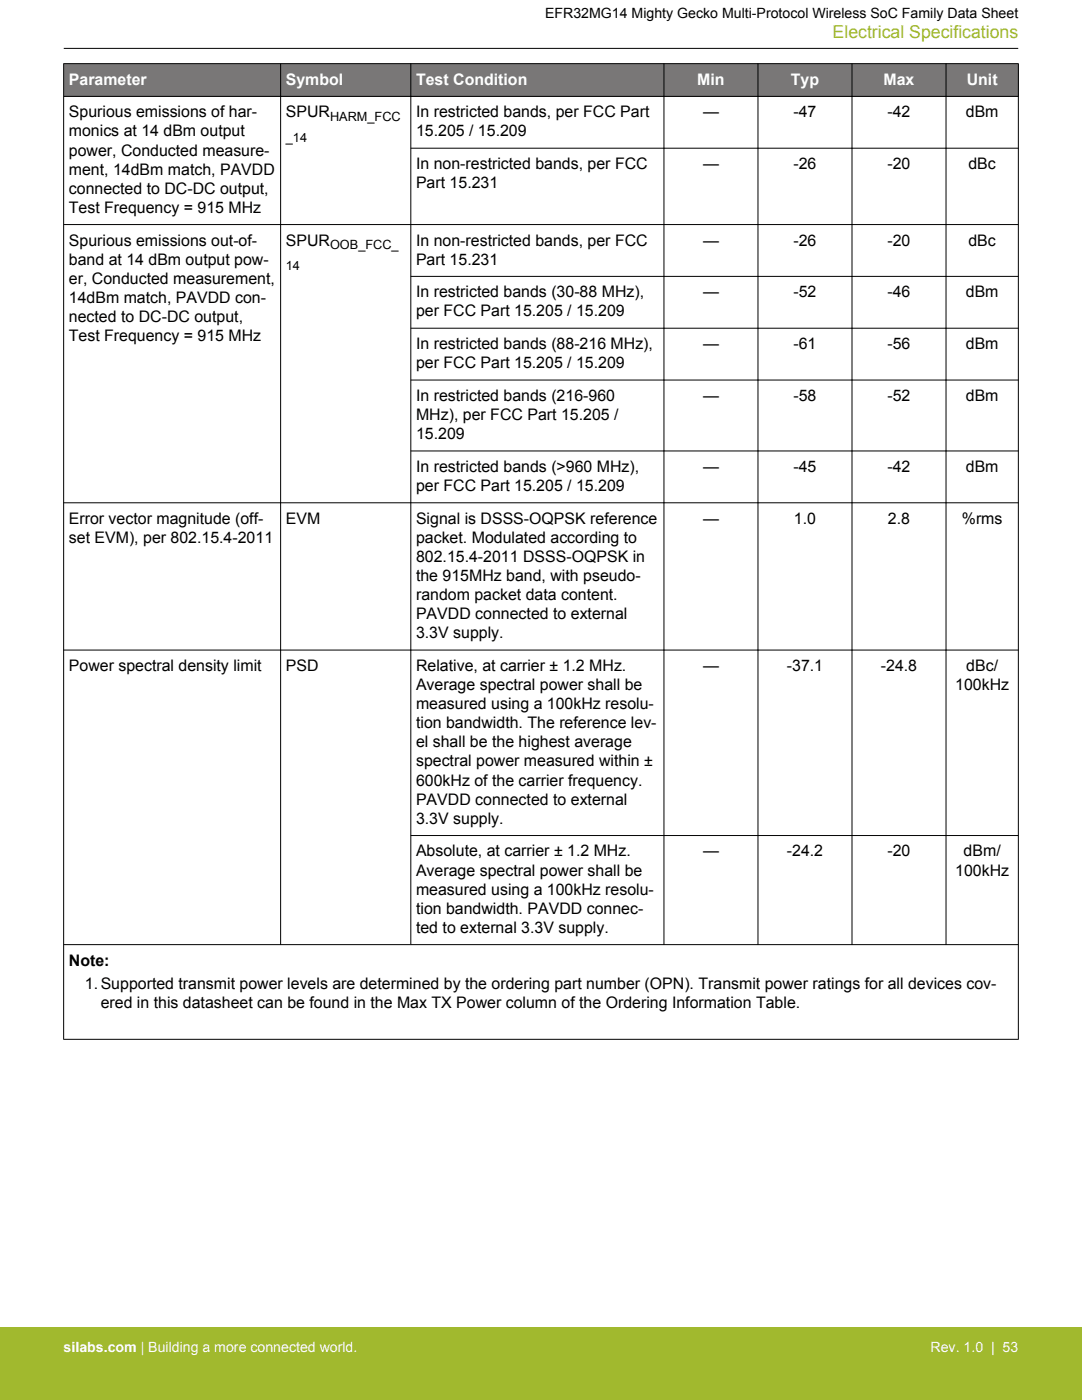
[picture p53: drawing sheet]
<svg xmlns="http://www.w3.org/2000/svg" width="216mm" height="279mm" viewBox="0 0 216 279" stroke-linecap="round" stroke-linejoin="round" font-family="sans-serif">
<defs><g id="words">
<text font-size="3.5" fill="#a1b92e" x="166.1" y="7.5">Electrical Specifications</text>
<g font-size="3.2" fill="#fff">
<text x="13.7" y="16.9">Parameter</text>
<text x="57" y="16.9">Symbol</text>
<text x="83" y="16.9">Test Condition</text>
<text x="139.1" y="16.9">Min</text>
<text x="157.8" y="16.9">Typ</text>
<text x="176.3" y="16.9">Max</text>
<text x="192.9" y="16.9">Unit</text>
</g>
<g font-size="3.2">
<text x="13.7" y="23.4">Spurious emissions of har-</text>
<text x="57" y="23.4">SPUR</text>
<text x="83" y="23.4">In restricted bands, per FCC Part</text>
<text x="140.3" y="23.4">—</text>
<text x="158.3" y="23.4">-47</text>
<text x="177.1" y="23.4">-42</text>
<text x="192.7" y="23.4">dBm</text>
<text x="13.7" y="27.2">monics at 14 dBm output</text>
<text x="83" y="27.2">15.205 / 15.209</text>
<text x="13.7" y="31">power, Conducted measure-</text>
<text x="13.7" y="34.8">ment, 14dBm match, PAVDD</text>
<text x="83" y="33.8">In non-restricted bands, per FCC</text>
<text x="140.3" y="33.8">—</text>
<text x="158.3" y="33.8">-26</text>
<text x="177.1" y="33.8">-20</text>
<text x="193.2" y="33.8">dBc</text>
<text x="13.7" y="38.7">connected to DC-DC output,</text>
<text x="83" y="37.6">Part 15.231</text>
<text x="13.7" y="42.5">Test Frequency = 915 MHz</text>
<text x="13.7" y="49">Spurious emissions out-of-</text>
<text x="13.7" y="52.8">band at 14 dBm output pow-</text>
<text x="57" y="49">SPUR</text>
<text x="83" y="49">In non-restricted bands, per FCC</text>
<text x="83" y="52.8">Part 15.231</text>
<text x="140.3" y="49">—</text>
<text x="158.3" y="49">-26</text>
<text x="177.1" y="49">-20</text>
<text x="193.2" y="49">dBc</text>
<text x="13.7" y="56.6">er, Conducted measurement,</text>
<text x="83" y="59.3">In restricted bands (30-88 MHz),</text>
<text x="140.3" y="59.3">—</text>
<text x="158.3" y="59.3">-52</text>
<text x="177.1" y="59.3">-46</text>
<text x="192.7" y="59.3">dBm</text>
<text x="13.7" y="60.4">14dBm match, PAVDD con-</text>
<text x="13.7" y="64.2">nected to DC-DC output,</text>
<text x="83" y="63.2">per FCC Part 15.205 / 15.209</text>
<text x="13.7" y="68">Test Frequency = 915 MHz</text>
<text x="83" y="69.7">In restricted bands (88-216 MHz),</text>
<text x="140.3" y="69.7">—</text>
<text x="158.3" y="69.7">-61</text>
<text x="177.1" y="69.7">-56</text>
<text x="192.7" y="69.7">dBm</text>
<text x="83" y="73.5">per FCC Part 15.205 / 15.209</text>
<text x="83" y="80">In restricted bands (216-960</text>
<text x="83" y="83.8">MHz), per FCC Part 15.205 /</text>
<text x="140.3" y="80">—</text>
<text x="158.3" y="80">-58</text>
<text x="177.1" y="80">-52</text>
<text x="192.7" y="80">dBm</text>
<text x="83" y="87.6">15.209</text>
<text x="83" y="94.2">In restricted bands (&gt;960 MHz),</text>
<text x="140.3" y="94.2">—</text>
<text x="158.3" y="94.2">-45</text>
<text x="177.1" y="94.2">-42</text>
<text x="192.7" y="94.2">dBm</text>
<text x="83" y="98">per FCC Part 15.205 / 15.209</text>
<text x="13.7" y="104.5">Error vector magnitude (off-</text>
<text x="57" y="104.5">EVM</text>
<text x="83" y="104.5">Signal is DSSS-OQPSK reference</text>
<text x="140.3" y="104.5">—</text>
<text x="158.4" y="104.5">1.0</text>
<text x="177.2" y="104.5">2.8</text>
<text x="191.9" y="104.5">%rms</text>
<text x="13.7" y="108.3">set EVM), per 802.15.4-2011</text>
<text x="83" y="108.3">packet. Modulated according to</text>
<text x="83" y="112.1">802.15.4-2011 DSSS-OQPSK in</text>
<text x="83" y="116">the 915MHz band, with pseudo-</text>
<text x="83" y="119.8">random packet data content.</text>
<text x="83" y="123.6">PAVDD connected to external</text>
<text x="83" y="127.4">3.3V supply.</text>
<text x="13.7" y="133.9">Power spectral density limit</text>
<text x="57" y="133.9">PSD</text>
<text x="83" y="133.9">Relative, at carrier ± 1.2 MHz.</text>
<text x="83" y="137.7">Average spectral power shall be</text>
<text x="140.3" y="133.9">—</text>
<text x="157" y="133.9">-37.1</text>
<text x="175.8" y="133.9">-24.8</text>
<text x="190.6" y="137.7">100kHz</text>
<text x="192.8" y="133.9">dBc/</text>
<text x="83" y="141.5">measured using a 100kHz resolu-</text>
<text x="83" y="145.3">tion bandwidth. The reference lev-</text>
<text x="83" y="149.2">el shall be the highest average</text>
<text x="83" y="153">spectral power measured within ±</text>
<text x="83" y="156.8">600kHz of the carrier frequency.</text>
<text x="83" y="160.6">PAVDD connected to external</text>
<text x="83" y="164.4">3.3V supply.</text>
<text x="83" y="170.9">Absolute, at carrier ± 1.2 MHz.</text>
<text x="140.3" y="170.9">—</text>
<text x="157" y="170.9">-24.2</text>
<text x="177.1" y="170.9">-20</text>
<text x="192.3" y="170.9">dBm/</text>
<text x="83" y="174.7">Average spectral power shall be</text>
<text x="83" y="178.6">measured using a 100kHz resolu-</text>
<text x="190.6" y="174.7">100kHz</text>
<text x="83" y="182.4">tion bandwidth. PAVDD connec-</text>
<text x="83" y="186.2">ted to external 3.3V supply.</text>
<text x="13.7" y="192.7">Note:</text>
<text x="16.9" y="197.4">1.Supported transmit power levels are determined by the ordering part number (OPN). Transmit power ratings for all devices cov-</text>
<text x="20.1" y="201.3">ered in this datasheet can be found in the Max TX Power column of the Ordering Information Table.</text>
</g>
<text font-size="2.8" x="108.8" y="3.5">EFR32MG14 Mighty Gecko Multi-Protocol Wireless SoC Family Data Sheet</text>
<g font-size="2.8" fill="#fff">
<text x="12.7" y="269.9">silabs.com | Building a more connected world.</text>
<text x="185.7" y="269.9">Rev. 1.0 | 53</text>
</g>
<g font-size="2.5">
<text x="57" y="28.3">_14</text>
<text x="65.9" y="24">HARM_FCC</text>
<text x="57" y="53.9">14</text>
<text x="65.9" y="49.6">OOB_FCC_</text>
</g>
</g></defs>
<g fill="#797777">
<path d="M12.7 12.7h190.5v6.5h-190.5z" fill-rule="evenodd"/>
<path d="M12.7 12.7h190.5v6.5h-190.5z" fill-rule="evenodd"/>
</g>
<g fill="none" stroke="#000" stroke-width=".2">
<path d="M12.7 12.7h190.5M12.7 19.2h190.5M12.7 12.7v194.8M12.7 9.7h190.5M56 12.7v175.9M82 12.7v175.9M132.5 12.7v175.9M151.2 12.7v175.9M170 12.7v175.9M188.8 12.7v175.9M203.2 12.7v194.8M81.9 29.6h121.3"/>
<path d="M81.9 55.2h121.3M203.2 44.8h-190.5M81.9 65.5h121.3M81.9 75.8h121.3M81.9 90h121.3M12.7 100.3h190.5M12.7 129.7h190.5M81.9 166.7h121.3M12.7 188.5h190.5M12.7 207.4h190.5"/>
</g>
<path d="M0 264.9h215.9v14.5h-215.9z" fill="#a1b92e"/>
<use href="#words"/>
</svg>
